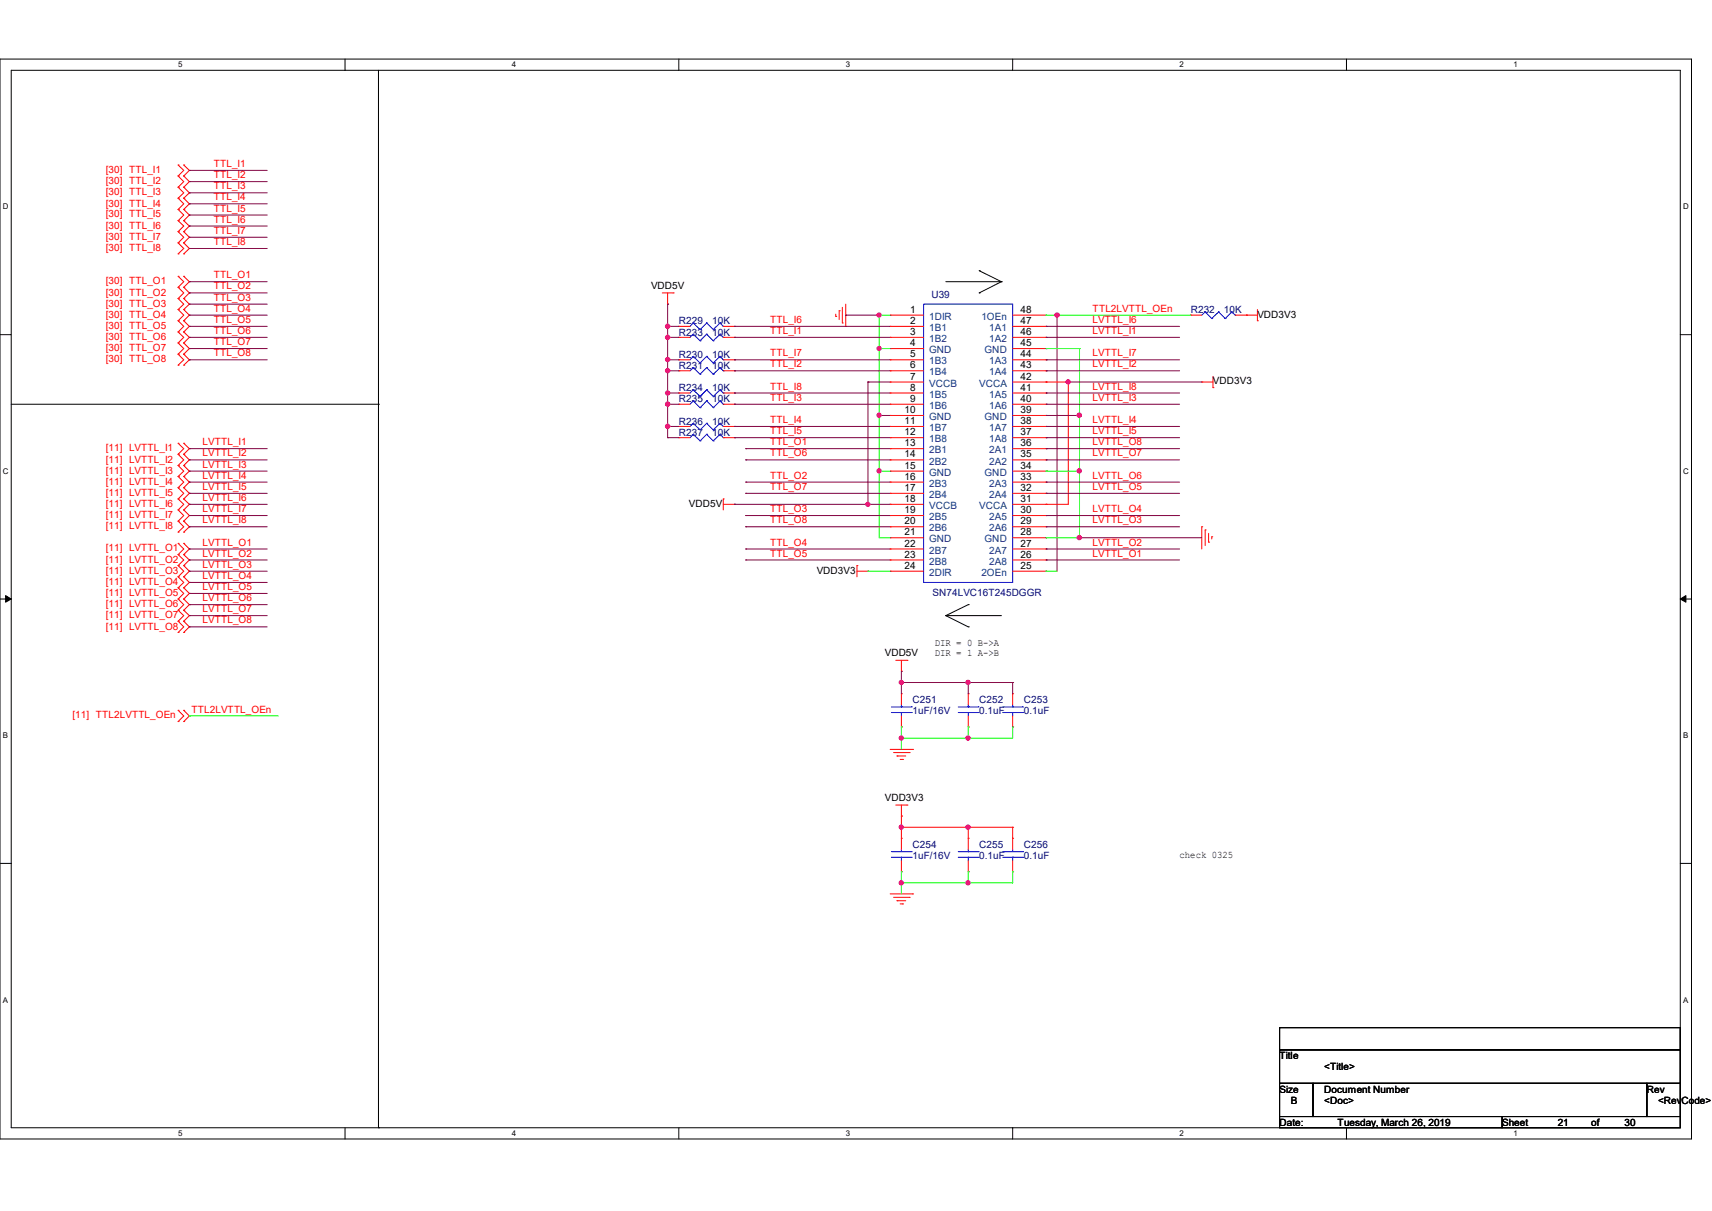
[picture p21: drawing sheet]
<svg xmlns="http://www.w3.org/2000/svg" width="297mm" height="210mm" viewBox="0 0 297 210" stroke-linecap="round" stroke-linejoin="round" font-family="sans-serif">
<defs><g id="words">
<g font-size="1.7" fill="#f00">
<text x="37.1" y="29">TTL_I1</text>
<text x="18.4" y="30">[30] TTL_I1</text>
<text x="18.4" y="32">[30] TTL_I2</text>
<text x="18.4" y="33.9">[30] TTL_I3</text>
<text x="18.4" y="35.8">[30] TTL_I4</text>
<text x="37.1" y="30.9">TTL_I2</text>
<text x="37.1" y="32.8">TTL_I3</text>
<text x="37.1" y="34.8">TTL_I4</text>
<text x="18.4" y="37.7">[30] TTL_I5</text>
<text x="18.4" y="39.7">[30] TTL_I6</text>
<text x="18.4" y="41.6">[30] TTL_I7</text>
<text x="37.1" y="36.7">TTL_I5</text>
<text x="37.1" y="38.6">TTL_I6</text>
<text x="37.1" y="40.6">TTL_I7</text>
<text x="18.4" y="43.5">[30] TTL_I8</text>
<text x="37.1" y="42.5">TTL_I8</text>
<text x="18.4" y="49.3">[30] TTL_O1</text>
<text x="18.4" y="51.3">[30] TTL_O2</text>
<text x="18.4" y="53.2">[30] TTL_O3</text>
<text x="37.1" y="48.3">TTL_O1</text>
<text x="37.1" y="50.2">TTL_O2</text>
<text x="37.1" y="52.2">TTL_O3</text>
<text x="18.4" y="55.1">[30] TTL_O4</text>
<text x="18.4" y="57">[30] TTL_O5</text>
<text x="18.4" y="59">[30] TTL_O6</text>
<text x="37.1" y="54.1">TTL_O4</text>
<text x="37.1" y="56">TTL_O5</text>
<text x="37.1" y="57.9">TTL_O6</text>
<text x="37.1" y="59.9">TTL_O7</text>
<text x="133.6" y="56">TTL_I6</text>
<text x="133.6" y="57.9">TTL_I1</text>
<text x="189.6" y="54.1">TTL2LVTTL_OEn</text>
<text x="189.6" y="56">LVTTL_I6</text>
<text x="189.6" y="57.9">LVTTL_I1</text>
<text x="18.4" y="60.9">[30] TTL_O7</text>
<text x="18.4" y="62.8">[30] TTL_O8</text>
<text x="37.1" y="61.8">TTL_O8</text>
<text x="133.6" y="61.8">TTL_I7</text>
<text x="133.6" y="63.7">TTL_I2</text>
<text x="189.6" y="61.8">LVTTL_I7</text>
<text x="189.6" y="63.7">LVTTL_I2</text>
<text x="133.6" y="67.6">TTL_I8</text>
<text x="133.6" y="69.5">TTL_I3</text>
<text x="189.6" y="67.6">LVTTL_I8</text>
<text x="189.6" y="69.5">LVTTL_I3</text>
<text x="35.1" y="77.2">LVTTL_I1</text>
<text x="133.6" y="73.4">TTL_I4</text>
<text x="133.6" y="75.3">TTL_I5</text>
<text x="133.6" y="77.2">TTL_O1</text>
<text x="189.6" y="73.4">LVTTL_I4</text>
<text x="189.6" y="75.3">LVTTL_I5</text>
<text x="189.6" y="77.2">LVTTL_O8</text>
<text x="18.4" y="78.3">[11] LVTTL_I1</text>
<text x="18.4" y="80.2">[11] LVTTL_I2</text>
<text x="18.4" y="82.1">[11] LVTTL_I3</text>
<text x="35.1" y="79.2">LVTTL_I2</text>
<text x="35.1" y="81.1">LVTTL_I3</text>
<text x="35.1" y="83">LVTTL_I4</text>
<text x="133.6" y="79.2">TTL_O6</text>
<text x="133.6" y="83">TTL_O2</text>
<text x="189.6" y="79.2">LVTTL_O7</text>
<text x="189.6" y="83">LVTTL_O6</text>
<text x="18.4" y="84.1">[11] LVTTL_I4</text>
<text x="18.4" y="86">[11] LVTTL_I5</text>
<text x="18.4" y="87.9">[11] LVTTL_I6</text>
<text x="18.4" y="89.9">[11] LVTTL_I7</text>
<text x="35.1" y="85">LVTTL_I5</text>
<text x="35.1" y="86.9">LVTTL_I6</text>
<text x="35.1" y="88.8">LVTTL_I7</text>
<text x="133.6" y="85">TTL_O7</text>
<text x="133.6" y="88.8">TTL_O3</text>
<text x="189.6" y="85">LVTTL_O5</text>
<text x="189.6" y="88.8">LVTTL_O4</text>
<text x="18.4" y="91.8">[11] LVTTL_I8</text>
<text x="18.4" y="95.6">[11] LVTTL_O1</text>
<text x="35.1" y="90.8">LVTTL_I8</text>
<text x="35.1" y="94.6">LVTTL_O1</text>
<text x="133.6" y="90.8">TTL_O8</text>
<text x="133.6" y="94.6">TTL_O4</text>
<text x="189.6" y="90.8">LVTTL_O3</text>
<text x="189.6" y="94.6">LVTTL_O2</text>
<text x="18.4" y="97.6">[11] LVTTL_O2</text>
<text x="18.4" y="99.5">[11] LVTTL_O3</text>
<text x="18.4" y="101.4">[11] LVTTL_O4</text>
<text x="35.1" y="96.5">LVTTL_O2</text>
<text x="35.1" y="98.5">LVTTL_O3</text>
<text x="35.1" y="100.4">LVTTL_O4</text>
<text x="133.6" y="96.5">TTL_O5</text>
<text x="189.6" y="96.5">LVTTL_O1</text>
<text x="18.4" y="103.4">[11] LVTTL_O5</text>
<text x="18.4" y="105.3">[11] LVTTL_O6</text>
<text x="18.4" y="107.2">[11] LVTTL_O7</text>
<text x="35.1" y="102.3">LVTTL_O5</text>
<text x="35.1" y="104.3">LVTTL_O6</text>
<text x="35.1" y="106.2">LVTTL_O7</text>
<text x="18.4" y="109.2">[11] LVTTL_O8</text>
<text x="35.1" y="108.1">LVTTL_O8</text>
<text x="12.6" y="124.6">[11] TTL2LVTTL_OEn</text>
<text x="33.2" y="123.6">TTL2LVTTL_OEn</text>
</g>
<g font-size="1.7">
<text x="112.9" y="50.1">VDD5V</text>
<text x="157.9" y="54.2">1</text>
<text x="157.9" y="56.2">2</text>
<text x="157.9" y="58.1">3</text>
<text x="177" y="58.1">46</text>
<text x="177" y="56.2">47</text>
<text x="177" y="54.2">48</text>
<text x="218.1" y="55.1">VDD3V3</text>
<text x="157.9" y="60">4</text>
<text x="157.9" y="62">5</text>
<text x="157.9" y="63.9">6</text>
<text x="157.9" y="65.8">7</text>
<text x="177" y="63.9">43</text>
<text x="177" y="62">44</text>
<text x="177" y="60">45</text>
<text x="177" y="65.8">42</text>
<text x="156.9" y="71.6">10</text>
<text x="157.9" y="67.7">8</text>
<text x="157.9" y="69.7">9</text>
<text x="177" y="71.6">39</text>
<text x="177" y="69.7">40</text>
<text x="177" y="67.7">41</text>
<text x="210.4" y="66.7">VDD3V3</text>
<text x="156.9" y="73.5">11</text>
<text x="156.9" y="75.5">12</text>
<text x="156.9" y="77.4">13</text>
<text x="177" y="77.4">36</text>
<text x="177" y="75.5">37</text>
<text x="177" y="73.5">38</text>
<text x="156.9" y="79.3">14</text>
<text x="156.9" y="81.3">15</text>
<text x="156.9" y="83.2">16</text>
<text x="177" y="83.2">33</text>
<text x="177" y="81.3">34</text>
<text x="177" y="79.3">35</text>
<text x="119.5" y="87.9">VDD5V</text>
<text x="156.9" y="85.1">17</text>
<text x="156.9" y="87">18</text>
<text x="156.9" y="89">19</text>
<text x="177" y="89">30</text>
<text x="177" y="87">31</text>
<text x="177" y="85.1">32</text>
<text x="156.9" y="90.9">20</text>
<text x="156.9" y="92.8">21</text>
<text x="156.9" y="94.8">22</text>
<text x="177" y="94.8">27</text>
<text x="177" y="92.8">28</text>
<text x="177" y="90.9">29</text>
<text x="141.7" y="99.5">VDD3V3</text>
<text x="156.9" y="96.7">23</text>
<text x="156.9" y="98.6">24</text>
<text x="177" y="98.6">25</text>
<text x="177" y="96.7">26</text>
<text x="153.5" y="113.8">VDD5V</text>
<text x="162.2" y="112.1">DIR = 0 B-&gt;A</text>
<text x="162.2" y="113.8">DIR = 1 A-&gt;B</text>
<text x="153.5" y="138.9">VDD3V3</text>
<text x="204.6" y="148.7">check 0325</text>
<text x="222" y="183.7">Title</text>
<text x="229.7" y="185.6">&lt;Title&gt;</text>
<text x="222" y="189.5">Size</text>
<text x="223.9" y="191.4">B</text>
<text x="229.7" y="191.4">&lt;Doc&gt;</text>
<text x="229.7" y="189.5">Document Number</text>
<text x="285.7" y="189.5">Rev</text>
<text x="287.7" y="191.4">&lt;RevCode&gt;</text>
<text x="222" y="195.2">Date:</text>
<text x="232.1" y="195.2">Tuesday, March 26, 2019</text>
<text x="260.6" y="195.2">Sheet</text>
<text x="270.2" y="195.2">21</text>
<text x="276" y="195.2">of</text>
<text x="281.8" y="195.2">30</text>
</g>
<g font-size="1.7" fill="#000080">
<text x="161.6" y="51.6">U39</text>
<text x="117.8" y="58.2">R233</text>
<text x="117.8" y="56.3">R229</text>
<text x="123.6" y="58.2">10K</text>
<text x="123.6" y="56.3">10K</text>
<text x="206.6" y="54.4">R232</text>
<text x="212.3" y="54.4">10K</text>
<text x="117.8" y="62.1">R230</text>
<text x="117.8" y="64">R231</text>
<text x="123.6" y="62.1">10K</text>
<text x="123.6" y="64">10K</text>
<text x="117.8" y="67.9">R234</text>
<text x="117.8" y="69.8">R235</text>
<text x="123.6" y="67.9">10K</text>
<text x="123.6" y="69.8">10K</text>
<text x="117.8" y="73.7">R236</text>
<text x="117.8" y="75.6">R237</text>
<text x="123.6" y="73.7">10K</text>
<text x="123.6" y="75.6">10K</text>
<text x="161.8" y="103.4">SN74LVC16T245DGGR</text>
<text x="158.3" y="121.9">C251</text>
<text x="158.3" y="123.8">1uF/16V</text>
<text x="169.9" y="121.9">C252</text>
<text x="169.9" y="123.8">0.1uF</text>
<text x="177.6" y="121.9">C253</text>
<text x="177.6" y="123.8">0.1uF</text>
<text x="158.3" y="147">C254</text>
<text x="158.3" y="148.9">1uF/16V</text>
<text x="169.9" y="147">C255</text>
<text x="169.9" y="148.9">0.1uF</text>
<text x="177.6" y="147">C256</text>
<text x="177.6" y="148.9">0.1uF</text>
</g>
<g font-size="1.7" fill="#004080">
<text x="161.2" y="55.5">1DIR</text>
<text x="161.2" y="57.4">1B1</text>
<text x="161.2" y="59.3">1B2</text>
<text x="170.3" y="55.5">1OEn</text>
<text x="171.6" y="59.3">1A2</text>
<text x="171.6" y="57.4">1A1</text>
<text x="161.2" y="61.3">GND</text>
<text x="161.2" y="63.2">1B3</text>
<text x="161.2" y="65.1">1B4</text>
<text x="170.8" y="61.3">GND</text>
<text x="171.6" y="65.1">1A4</text>
<text x="171.6" y="63.2">1A3</text>
<text x="161.2" y="67.1">VCCB</text>
<text x="161.2" y="69">1B5</text>
<text x="161.2" y="70.9">1B6</text>
<text x="169.9" y="67.1">VCCA</text>
<text x="171.6" y="70.9">1A6</text>
<text x="171.6" y="69">1A5</text>
<text x="161.2" y="72.9">GND</text>
<text x="161.2" y="74.8">1B7</text>
<text x="161.2" y="76.7">1B8</text>
<text x="170.8" y="72.9">GND</text>
<text x="171.6" y="76.7">1A8</text>
<text x="171.6" y="74.8">1A7</text>
<text x="161.2" y="78.6">2B1</text>
<text x="161.2" y="80.6">2B2</text>
<text x="161.2" y="82.5">GND</text>
<text x="170.8" y="82.5">GND</text>
<text x="171.6" y="80.6">2A2</text>
<text x="171.6" y="78.6">2A1</text>
<text x="161.2" y="84.4">2B3</text>
<text x="161.2" y="86.4">2B4</text>
<text x="161.2" y="88.3">VCCB</text>
<text x="169.9" y="88.3">VCCA</text>
<text x="171.6" y="86.4">2A4</text>
<text x="171.6" y="84.4">2A3</text>
<text x="161.2" y="90.2">2B5</text>
<text x="161.2" y="92.2">2B6</text>
<text x="161.2" y="94.1">GND</text>
<text x="170.8" y="94.1">GND</text>
<text x="171.6" y="92.2">2A6</text>
<text x="171.6" y="90.2">2A5</text>
<text x="161.2" y="96">2B7</text>
<text x="161.2" y="97.9">2B8</text>
<text x="161.2" y="99.9">2DIR</text>
<text x="170.3" y="99.9">2OEn</text>
<text x="171.6" y="97.9">2A8</text>
<text x="171.6" y="96">2A7</text>
</g>
<g font-size="1.4">
<text x="30.9" y="11.7">5</text>
<text x="88.8" y="11.7">4</text>
<text x="146.7" y="11.7">3</text>
<text x="204.6" y="11.7">2</text>
<text x="262.6" y="11.7">1</text>
<text x=".5" y="36.3">D</text>
<text x="292" y="36.3">D</text>
<text x=".5" y="82.2">C</text>
<text x="292" y="82.2">C</text>
<text x=".5" y="128">B</text>
<text x="292" y="128">B</text>
<text x=".5" y="173.9">A</text>
<text x="292" y="173.9">A</text>
<text x="30.9" y="197">5</text>
<text x="88.8" y="197">4</text>
<text x="146.7" y="197">3</text>
<text x="204.6" y="197">2</text>
<text x="262.6" y="197">1</text>
</g>
</g></defs>
<path d="M0 10.2h293.5v187.3h-293.5zM1.9 12.2h289.6v183.4h-289.6z" fill="none" stroke="#000" stroke-width=".17"/>
<g fill="#fff">
<path d="M30.9 10.5h.8v1.5h-.8z"/>
<path d="M30.9 195.8h.8v1.5h-.8z"/>
</g>
<path d="M59.9 10.2v2M59.9 195.6v1.9" fill="none" stroke="#000" stroke-width=".17"/>
<g fill="#fff">
<path d="M88.8 10.5h.8v1.5h-.8z"/>
<path d="M88.8 195.8h.8v1.5h-.8z"/>
</g>
<path d="M117.8 10.2v2M117.8 195.6v1.9" fill="none" stroke="#000" stroke-width=".17"/>
<g fill="#fff">
<path d="M146.7 10.5h.8v1.5h-.8z"/>
<path d="M146.7 195.8h.8v1.5h-.8z"/>
</g>
<path d="M175.7 10.2v2M175.7 195.6v1.9" fill="none" stroke="#000" stroke-width=".17"/>
<g fill="#fff">
<path d="M204.6 10.5h.8v1.5h-.8z"/>
<path d="M204.6 195.8h.8v1.5h-.8z"/>
</g>
<path d="M233.6 10.2v2M233.6 195.6v1.9" fill="none" stroke="#000" stroke-width=".17"/>
<g fill="#fff">
<path d="M262.6 10.5h.7v1.5h-.7z"/>
<path d="M262.6 195.8h.7v1.5h-.7z"/>
<path d="M.5 35.1h1v1.5h-1z"/>
<path d="M292 35.1h1v1.5h-1z"/>
<path d="M.5 80.9h1v1.6h-1z"/>
<path d="M292 80.9h1v1.6h-1z"/>
</g>
<path d="M0 58h1.9M291.5 58h2" fill="none" stroke="#000" stroke-width=".17"/>
<g fill="#fff">
<path d="M.5 126.8h.9v1.5h-.9z"/>
<path d="M292 126.8h.9v1.5h-.9z"/>
</g>
<path d="M0 103.9h1.9M291.5 103.9h2" fill="none" stroke="#000" stroke-width=".17"/>
<path d="M1 103.3l.9 .6-.9 .5zM291.5 103.9l1-.6v1.1z" fill="#000" stroke="#000" stroke-width=".17"/>
<g fill="#fff">
<path d="M.5 172.6h.9v1.6h-.9z"/>
<path d="M292 172.6h.9v1.6h-.9z"/>
</g>
<g fill="none" stroke="#000" stroke-width=".17">
<path d="M65.7 12.2v183.4M164.1 48.9h9.6M169.9 46.9h.1M169.9 50.8h.1M169.9 46.9l3.8 2M173.7 48.9h.1M173.7 48.9l-3.8 1.9M1.9 70.1h63.8M65.7 70.1h.1M164.1 106.8h.1M164.1 106.8h9.6M164.1 106.8l3.9 1.9"/>
<path d="M168 104.9h.1M168 108.7h.1M168 104.9l-3.9 1.9M0 149.7h1.9M291.5 149.7h2M222 178.2h69.5v3.9h-69.5zM65.7 195.6h.1M222 182.1h69.5v5.8h-69.5zM222 187.9h5.8v5.7h-5.8zM222 193.6h38.6v2h-38.6zM227.8 187.9h57.9v5.7h-57.9zM260.6 193.6h30.9v2h-30.9z"/>
<path d="M285.7 187.9h5.8v5.7h-5.8z"/>
</g>
<g fill="none" stroke="#f00" stroke-width=".17">
<path d="M30.9 28.6h.1M30.9 30.5h.1M30.9 32.5h.1M30.9 34.4h.1M30.9 36.3h.1M30.9 38.3h.1M30.9 28.6l1 .9-1 1M30.9 30.5l1 1-1 1M30.9 32.5l1 .9-1 1M30.9 34.4l1 .9-1 1M30.9 36.3l1 1-1 1M30.9 38.3l1 .9-1 1"/>
<path d="M31.9 30.5h.1M31.9 28.6h.1M31.9 32.5h.1M31.9 34.4h.1M31.9 36.3h.1M31.9 38.3h.1M31.9 28.6l1 .9-1 1M31.9 30.5l1 1-1 1M31.9 32.5l1 .9-1 1M31.9 34.4l1 .9-1 1M31.9 36.3l1 1-1 1M31.9 38.3l1 .9-1 1"/>
<path d="M30.9 40.2h.1M30.9 42.1h.1M30.9 44h.1M30.9 47.9h.1M30.9 49.8h.1M30.9 51.8h.1M30.9 53.7h.1M30.9 55.6h.1M30.9 57.6h.1M30.9 59.5h.1M30.9 40.2l1 .9-1 1M30.9 42.1l1 1-1 .9"/>
<path d="M30.9 47.9l1 1-1 .9M30.9 49.8l1 1-1 1M30.9 51.8l1 .9-1 1M30.9 53.7l1 1-1 .9M30.9 55.6l1 1-1 1M30.9 57.6l1 .9-1 1M30.9 59.5l1 1-1 .9M31.9 40.2h.1M31.9 42.1h.1M31.9 44h.1M31.9 49.8h.1M31.9 47.9h.1"/>
<path d="M31.9 51.8h.1M31.9 53.7h.1M31.9 55.6h.1M31.9 57.6h.1M31.9 59.5h.1M31.9 40.2l1 .9-1 1M31.9 42.1l1 1-1 .9M31.9 47.9l1 1-1 .9M31.9 49.8l1 1-1 1M31.9 51.8l1 .9-1 1M31.9 53.7l1 1-1 .9M31.9 55.6l1 1-1 1"/>
<path d="M31.9 57.6l1 .9-1 1M31.9 59.5l1 1-1 .9M114.9 50.8h1.9M115.8 52.7h.1M115.8 50.8v1.9M116.8 50.8h.1M117.8 58.5h.1M117.8 56.6h.1M117.8 58.5h1.9M117.8 56.6h1.9M125.5 58.5h1.9M125.5 56.6h1.9"/>
<path d="M127.4 58.5h.1M127.4 56.6h.1M145 54.9h.1M145 54.5v.4M145.6 53.9h.1M145.6 53.9v1.5M146.1 56h.1M146.1 53.3v2.7M146.7 56.6h.1M146.7 52.7v3.9M154.4 54.7h.1M154.4 56.6h.1"/>
<path d="M154.4 58.5h.1M154.4 54.7h5.8M154.4 58.5h5.8M154.4 56.6h5.8M175.7 54.7h5.8M175.7 58.5h5.8M175.7 56.6h5.8M181.5 58.5h.1M181.5 56.6h.1M181.5 54.7h.1M206.6 54.7h.1M206.6 54.7h1.9"/>
<path d="M214.3 54.7h3.8M216.2 54.7h.1M218.1 55.6h.1M218.1 53.7v1.9M30.9 61.4h.1M30.9 63.3h.1M30.9 76.9h.1M30.9 78.8h.1M30.9 61.4l1 1-1 .9M30.9 76.9l1 .9-1 1M30.9 78.8l1 1-1 .9M31.9 61.4h.1"/>
<path d="M31.9 63.3h.1M31.9 78.8h.1M31.9 76.9h.1M31.9 61.4l1 1-1 .9M31.9 76.9l1 .9-1 1M31.9 78.8l1 1-1 .9M117.8 74h.1M117.8 68.2h.1M117.8 75.9h.1M117.8 62.4h.1M117.8 64.3h.1M117.8 70.1h.1"/>
<path d="M117.8 74h1.9M117.8 68.2h1.9M117.8 75.9h1.9M117.8 62.4h1.9M117.8 64.3h1.9M117.8 70.1h1.9M125.5 74h1.9M125.5 68.2h1.9M125.5 75.9h1.9M125.5 62.4h1.9M125.5 64.3h1.9M125.5 70.1h1.9"/>
<path d="M127.4 74h.1M127.4 68.2h.1M127.4 75.9h.1M127.4 62.4h.1M127.4 64.3h.1M127.4 70.1h.1M154.4 60.5h.1M154.4 62.4h.1M154.4 64.3h.1M154.4 72.1h.1M154.4 74h.1M154.4 75.9h.1"/>
<path d="M154.4 77.8h.1M154.4 79.8h.1M154.4 66.3h.1M154.4 68.2h.1M154.4 70.1h.1M154.4 66.3h5.8M154.4 74h5.8M154.4 68.2h5.8M154.4 75.9h5.8M154.4 60.5h5.8M154.4 62.4h5.8M154.4 64.3h5.8"/>
<path d="M154.4 72.1h5.8M154.4 77.8h5.8M154.4 79.8h5.8M154.4 70.1h5.8M175.7 66.3h9.6M175.7 74h5.8M175.7 68.2h5.8M175.7 75.9h5.8M175.7 60.5h5.8M175.7 62.4h5.8M175.7 64.3h5.8M175.7 72.1h5.8"/>
<path d="M175.7 77.8h5.8M175.7 79.8h5.8M175.7 70.1h5.8M181.5 79.8h.1M181.5 77.8h.1M181.5 75.9h.1M181.5 74h.1M181.5 72.1h.1M181.5 64.3h.1M181.5 62.4h.1M181.5 60.5h.1M181.5 70.1h.1"/>
<path d="M181.5 68.2h.1M181.5 66.3h.1M185.3 66.3h.1M185.3 66.3v21.2h-9.6M208.5 66.3h.1M208.5 66.3h1.9M210.4 67.2h.1M210.4 65.3v1.9M30.9 80.7h.1M30.9 82.6h.1M30.9 84.6h.1M30.9 86.5h.1"/>
<path d="M30.9 88.4h.1M30.9 90.4h.1M30.9 92.3h.1M30.9 94.2h.1M30.9 96.2h.1M30.9 98.1h.1M30.9 80.7l1 1-1 .9M30.9 82.6l1 1-1 1M30.9 84.6l1 1-1 .9M30.9 86.5l1 1-1 .9M30.9 88.4l1 1-1 1M30.9 90.4l1 1-1 .9"/>
<path d="M30.9 94.2l1 1-1 1M30.9 96.2l1 .9-1 1M30.9 98.1l1 1-1 .9M31.9 80.7h.1M31.9 82.6h.1M31.9 84.6h.1M31.9 86.5h.1M31.9 88.4h.1M31.9 90.4h.1M31.9 92.3h.1M31.9 96.2h.1M31.9 94.2h.1"/>
<path d="M31.9 98.1h.1M31.9 80.7l1 1-1 .9M31.9 82.6l1 1-1 1M31.9 84.6l1 1-1 .9M31.9 86.5l1 1-1 .9M31.9 88.4l1 1-1 1M31.9 90.4l1 1-1 .9M31.9 94.2l1 1-1 1M31.9 96.2l1 .9-1 1M31.9 98.1l1 1-1 .9M125.5 86.5h.1M125.5 87.5h1.9"/>
<path d="M125.5 86.5v1.9M127.4 87.5h.1M148.7 98.1h.1M148.7 99.1h1.9M148.7 98.1v1.9M150.6 99.1h.1M154.4 81.7h.1M154.4 83.6h.1M154.4 85.6h.1M154.4 87.5h.1M154.4 89.4h.1M154.4 91.4h.1"/>
<path d="M154.4 93.3h.1M154.4 95.2h.1M154.4 97.1h.1M154.4 99.1h.1M154.4 87.5h5.8M154.4 99.1h5.8M154.4 81.7h5.8M154.4 83.6h5.8M154.4 85.6h5.8M154.4 89.4h5.8M154.4 91.4h5.8M154.4 93.3h5.8"/>
<path d="M154.4 95.2h5.8M154.4 97.1h5.8M175.7 99.1h5.8M175.7 81.7h5.8M175.7 83.6h5.8M175.7 85.6h5.8M175.7 89.4h5.8M175.7 91.4h5.8M175.7 93.3h5.8M175.7 95.2h5.8M175.7 97.1h5.8M181.5 99.1h.1"/>
<path d="M181.5 97.1h.1M181.5 95.2h.1M181.5 93.3h.1M181.5 91.4h.1M181.5 89.4h.1M181.5 87.5h.1M181.5 85.6h.1M181.5 83.6h.1M181.5 81.7h.1M208.5 91.4h.1M208.5 91.4v3.8M209.1 91.9h.1"/>
<path d="M209.1 91.9v2.7M209.7 94h.1M209.7 92.5v1.5M210.2 93.1h.1M210.2 93.1v.4M30.9 100h.1M30.9 101.9h.1M30.9 103.9h.1M30.9 105.8h.1M30.9 107.7h.1M30.9 109.7h.1M30.9 100l1 1-1 .9"/>
<path d="M30.9 101.9l1 1-1 1M30.9 103.9l1 1-1 .9M30.9 105.8l1 1-1 .9M30.9 107.7l1 1-1 1M31.9 100h.1M31.9 101.9h.1M31.9 103.9h.1M31.9 105.8h.1M31.9 107.7h.1M31.9 109.7h.1M31.9 100l1 1-1 .9M31.9 101.9l1 1-1 1"/>
<path d="M31.9 103.9l1 1-1 .9M31.9 105.8l1 1-1 .9M31.9 107.7l1 1-1 1M155.4 114.5h2M156.4 116.4h.1M156.4 114.5v1.9M157.4 114.5h.1M30.9 123.2h.1M30.9 125.1h.1M30.9 123.2l1 1-1 .9M31.9 125.1h.1M31.9 123.2h.1"/>
<path d="M31.9 123.2l1 1-1 .9M154.4 130h3.9M155 130.5h2.7M155.4 139.6h2M155.6 131.1h.1M155.6 131.1h1.5M156.2 131.7h.4M156.4 120.3h.1M156.4 126.1h.1M156.4 120.3v1.9M156.4 124.2v1.9M156.4 139.6v7.7"/>
<path d="M156.6 131.7h.1M157.4 139.6h.1M157.7 130.5h.1M158.3 130h.1M168 120.3h.1M168 126.1h.1M168 120.3v1.9M168 124.2v1.9M175.7 120.3h.1M175.7 126.1h.1M175.7 120.3v1.9M175.7 124.2v1.9"/>
<path d="M154.4 155h3.9M155 155.6h2.7M155.6 156.2h.1M155.6 156.2h1.5M156.2 156.8h.4M156.4 141.5h.1M156.4 145.4h.1M156.4 151.2h.1M156.4 143.5h.1M156.4 149.3v1.9M156.4 143.5h19.3M156.6 156.8h.1"/>
<path d="M157.7 155.6h.1M158.3 155h.1M168 145.4h.1M168 151.2h.1M168 143.5h.1M168 143.5v3.8M168 149.3v1.9M175.7 145.4h.1M175.7 151.2h.1M175.7 143.5h.1M175.7 143.5v3.8M175.7 149.3v1.9"/>
</g>
<g fill="none" stroke="#00f" stroke-width=".17">
<path d="M120.3 58h.1M120.3 56h.1M120.3 58l-.6 .5M120.3 58l1.2 1.1M120.3 56l-.6 .6M120.3 56l1.2 1.1M121.5 59.1h.1M121.5 57.1h.1M122.6 58h.1M122.6 56h.1M122.6 58l-1.1 1.1M122.6 58l1.1 1.1"/>
<path d="M122.6 56l-1.1 1.1M122.6 56l1.1 1.1M123.7 59.1h.1M123.7 57.1h.1M124.9 58h.1M124.9 56h.1M124.9 58l-1.2 1.1M124.9 58l.6 .5M124.9 56l-1.2 1.1M124.9 56l.6 .6M125.5 58.5h.1M125.5 56.6h.1"/>
<path d="M160.2 52.7h15.5v48.3h-15.5zM209.1 54.1h.1M209.1 54.1l-.6 .6M209.1 54.1l1.1 1.1M210.2 55.2h.1M211.4 54.1h.1M211.4 54.1l-1.2 1.1M211.4 54.1l1.2 1.1M212.6 55.2h.1M213.7 54.1h.1M213.7 54.1l-1.1 1.1M213.7 54.1l.6 .6"/>
<path d="M214.3 54.7h.1M120.3 73.4h.1M120.3 67.6h.1M120.3 75.3h.1M120.3 61.8h.1M120.3 63.8h.1M120.3 69.5h.1M120.3 73.4l-.6 .6M120.3 73.4l1.2 1.1M120.3 67.6l-.6 .6M120.3 67.6l1.2 1.1M120.3 75.3l-.6 .6"/>
<path d="M120.3 75.3l1.2 1.2M120.3 61.8l-.6 .6M120.3 61.8l1.2 1.1M120.3 63.8l-.6 .5M120.3 63.8l1.2 1.1M120.3 69.5l-.6 .6M120.3 69.5l1.2 1.2M121.5 74.5h.1M121.5 68.7h.1M121.5 76.5h.1M121.5 62.9h.1M121.5 64.9h.1"/>
<path d="M121.5 70.7h.1M122.6 73.4h.1M122.6 67.6h.1M122.6 75.3h.1M122.6 61.8h.1M122.6 63.8h.1M122.6 69.5h.1M122.6 73.4l-1.1 1.1M122.6 73.4l1.1 1.1M122.6 67.6l-1.1 1.1M122.6 67.6l1.1 1.1M122.6 75.3l-1.1 1.2"/>
<path d="M122.6 75.3l1.1 1.2M122.6 61.8l-1.1 1.1M122.6 61.8l1.1 1.1M122.6 63.8l-1.1 1.1M122.6 63.8l1.1 1.1M122.6 69.5l-1.1 1.2M122.6 69.5l1.1 1.2M123.7 74.5h.1M123.7 68.7h.1M123.7 76.5h.1M123.7 62.9h.1M123.7 64.9h.1"/>
<path d="M123.7 70.7h.1M124.9 73.4h.1M124.9 67.6h.1M124.9 75.3h.1M124.9 61.8h.1M124.9 63.8h.1M124.9 69.5h.1M124.9 73.4l-1.2 1.1M124.9 73.4l.6 .6M124.9 67.6l-1.2 1.1M124.9 67.6l.6 .6M124.9 75.3l-1.2 1.2"/>
<path d="M124.9 75.3l.6 .6M124.9 61.8l-1.2 1.1M124.9 61.8l.6 .6M124.9 63.8l-1.2 1.1M124.9 63.8l.6 .5M124.9 69.5l-1.2 1.2M124.9 69.5l.6 .6M125.5 74h.1M125.5 68.2h.1M125.5 75.9h.1M125.5 62.4h.1M125.5 64.3h.1"/>
<path d="M125.5 70.1h.1M154.6 123.6h3.5M154.6 122.6h3.5M156.4 122.6h.1M156.4 123.6h.1M156.4 122.2v.4M156.4 123.6v.6M158.1 123.6h.1M158.1 122.6h.1M166.2 123.6h3.5M166.2 122.6h3.5M168 122.6h.1"/>
<path d="M168 123.6h.1M168 122.2v.4M168 123.6v.6M169.7 123.6h.1M169.7 122.6h.1M173.9 123.6h3.5M173.9 122.6h3.5M175.7 122.6h.1M175.7 123.6h.1M175.7 122.2v.4M175.7 123.6v.6M177.4 123.6h.1"/>
<path d="M177.4 122.6h.1M154.6 148.7h3.5M154.6 147.7h3.5M156.4 147.7h.1M156.4 148.7h.1M156.4 147.3v.4M156.4 148.7v.6M158.1 148.7h.1M158.1 147.7h.1M166.2 148.7h3.5M166.2 147.7h3.5M168 147.7h.1"/>
<path d="M168 148.7h.1M168 147.3v.4M168 148.7v.6M169.7 148.7h.1M169.7 147.7h.1M173.9 148.7h3.5M173.9 147.7h3.5M175.7 147.7h.1M175.7 148.7h.1M175.7 147.3v.4M175.7 148.7v.6M177.4 148.7h.1"/>
<path d="M177.4 147.7h.1"/>
</g>
<g fill="none" stroke="#800040" stroke-width=".17">
<path d="M32.9 29.5h.1M32.9 31.5h.1M32.9 33.4h.1M32.9 35.3h.1M32.9 37.3h.1M32.9 39.2h.1M32.9 29.5h13.5M32.9 31.5h13.5M32.9 33.4h13.5M32.9 35.3h13.5M32.9 37.3h13.5M32.9 39.2h13.5"/>
<path d="M32.9 41.1h.1M32.9 43.1h.1M32.9 48.9h.1M32.9 50.8h.1M32.9 52.7h.1M32.9 54.7h.1M32.9 56.6h.1M32.9 58.5h.1M32.9 54.7h13.5M32.9 56.6h13.5M32.9 58.5h13.5M32.9 41.1h13.5"/>
<path d="M32.9 43.1h13.5M32.9 48.9h13.5M32.9 50.8h13.5M32.9 52.7h13.5M115.8 52.7h.1M115.8 56.6h.1M115.8 58.5h.1M115.8 52.7v23.2M115.8 56.6h2M115.8 58.5h2M127.4 56.6h.1M127.4 58.5h.1"/>
<path d="M127.4 56.6h27M127.4 58.5h27M146.7 54.7h.1M146.7 54.7h5.8M181.5 56.6h.1M181.5 58.5h.1M181.5 56.6h23.1M181.5 58.5h23.1M183.4 54.7h.1M183.4 54.7v44.4M32.9 60.5h.1M32.9 62.4h.1"/>
<path d="M32.9 77.8h.1M32.9 79.8h.1M32.9 62.4h13.5M32.9 77.8h13.5M32.9 79.8h13.5M32.9 60.5h13.5M115.8 62.4h.1M115.8 64.3h.1M115.8 68.2h.1M115.8 70.1h.1M115.8 74h.1M115.8 75.9h.1"/>
<path d="M115.8 62.4h2M115.8 64.3h2M115.8 68.2h2M115.8 70.1h2M115.8 74h2M115.8 75.9h2M127.4 62.4h.1M127.4 64.3h.1M127.4 68.2h.1M127.4 70.1h.1M127.4 74h.1M127.4 75.9h.1"/>
<path d="M127.4 62.4h27M127.4 64.3h27M127.4 68.2h27M127.4 70.1h27M127.4 74h27M127.4 75.9h27M129.4 77.8h.1M129.4 79.8h.1M129.4 77.8h25M129.4 79.8h25M150.6 66.3h.1M150.6 66.3v21.2"/>
<path d="M150.6 66.3h3.8M152.5 72.1h.1M152.5 72.1h1.9M181.5 62.4h.1M181.5 64.3h.1M181.5 68.2h.1M181.5 70.1h.1M181.5 72.1h.1M181.5 74h.1M181.5 75.9h.1M181.5 77.8h.1M181.5 79.8h.1"/>
<path d="M181.5 62.4h23.1M181.5 64.3h23.1M181.5 68.2h23.1M181.5 70.1h23.1M181.5 72.1h5.8M181.5 74h23.1M181.5 75.9h23.1M181.5 77.8h23.1M181.5 79.8h23.1M185.3 66.3h.1M185.3 66.3h23.2M32.9 81.7h.1"/>
<path d="M32.9 83.6h.1M32.9 85.6h.1M32.9 87.5h.1M32.9 89.4h.1M32.9 91.4h.1M32.9 95.2h.1M32.9 97.1h.1M32.9 99.1h.1M32.9 83.6h13.5M32.9 85.6h13.5M32.9 87.5h13.5M32.9 89.4h13.5"/>
<path d="M32.9 91.4h13.5M32.9 95.2h13.5M32.9 97.1h13.5M32.9 81.7h13.5M32.9 99.1h13.5M127.4 87.5h.1M127.4 87.5h27M129.4 83.6h.1M129.4 85.6h.1M129.4 89.4h.1M129.4 91.4h.1M129.4 95.2h.1"/>
<path d="M129.4 97.1h.1M129.4 83.6h25M129.4 85.6h25M129.4 89.4h25M129.4 91.4h25M129.4 95.2h25M129.4 97.1h25M150.6 87.5h.1M181.5 83.6h.1M181.5 85.6h.1M181.5 89.4h.1M181.5 91.4h.1"/>
<path d="M181.5 95.2h.1M181.5 97.1h.1M181.5 83.6h23.1M181.5 85.6h23.1M181.5 89.4h23.1M181.5 91.4h23.1M181.5 95.2h23.1M181.5 97.1h23.1M187.3 93.3h.1M187.3 93.3h21.2M32.9 101h.1M32.9 102.9h.1"/>
<path d="M32.9 104.9h.1M32.9 106.8h.1M32.9 108.7h.1M32.9 101h13.5M32.9 102.9h13.5M32.9 104.9h13.5M32.9 106.8h13.5M32.9 108.7h13.5M156.4 116.4h.1M156.4 118.4h.1M156.4 116.4v3.9M156.4 118.4h19.3"/>
<path d="M168 118.4h.1M168 118.4v1.9M175.7 118.4h.1M175.7 118.4v1.9"/>
</g>
<g fill="#f0f" stroke="#f0f" stroke-width=".17">
<circle cx="152.5" cy="54.6" r=".36"/>
<circle cx="152.5" cy="60.4" r=".36"/>
<circle cx="183.4" cy="54.6" r=".37"/>
<circle cx="115.8" cy="56.6" r=".37"/>
<circle cx="115.8" cy="62.4" r=".37"/>
<circle cx="115.8" cy="58.5" r=".37"/>
<circle cx="152.5" cy="72" r=".36"/>
<circle cx="115.8" cy="64.3" r=".37"/>
<circle cx="185.3" cy="66.2" r=".36"/>
<circle cx="115.8" cy="70.1" r=".37"/>
<circle cx="115.8" cy="68.2" r=".37"/>
<circle cx="187.3" cy="72" r=".37"/>
<circle cx="115.8" cy="73.9" r=".37"/>
<circle cx="152.5" cy="81.7" r=".36"/>
<circle cx="187.3" cy="93.2" r=".37"/>
<circle cx="187.3" cy="81.7" r=".37"/>
<circle cx="150.6" cy="87.5" r=".36"/>
<circle cx="156.4" cy="118.3" r=".36"/>
<circle cx="167.9" cy="118.3" r=".37"/>
<circle cx="167.9" cy="128" r=".37"/>
<circle cx="156.4" cy="128" r=".36"/>
<circle cx="156.4" cy="143.4" r=".36"/>
<circle cx="167.9" cy="143.4" r=".37"/>
<circle cx="156.4" cy="153.1" r=".36"/>
<circle cx="167.9" cy="153.1" r=".37"/>
</g>
<g fill="none" stroke="#0f0" stroke-width=".17">
<path d="M152.5 54.7h.1M152.5 54.7h1.9M152.5 54.7v38.6M181.5 54.7h.1M181.5 54.7h25.1M183.4 54.7h.1M152.5 60.5h.1M152.5 72.1h.1M152.5 60.5h1.9M181.5 60.5h.1M181.5 60.5h5.8M187.3 60.5h.1"/>
<path d="M187.3 72.1h.1M187.3 60.5v32.8h-5.8M150.6 99.1h.1M150.6 99.1h3.8M152.5 81.7h.1M152.5 93.3h.1M152.5 81.7h1.9M152.5 93.3h1.9M181.5 81.7h.1M181.5 93.3h.1M181.5 99.1h.1M181.5 81.7h5.8"/>
<path d="M181.5 99.1h1.9M187.3 81.7h.1M32.9 124.2h.1M32.9 124.2h15.4M156.4 126.1h.1M156.4 128h.1M156.4 126.1v3.9M168 126.1h.1M168 128h.1M168 126.1v1.9M175.7 126.1h.1M175.7 126.1v1.9h-19.3"/>
<path d="M156.4 151.2h.1M156.4 153.1h.1M156.4 151.2v3.8M168 151.2h.1M168 153.1h.1M168 151.2v1.9M175.7 151.2h.1M175.7 151.2v1.9h-19.3"/>
</g>
<use href="#words"/>
</svg>
